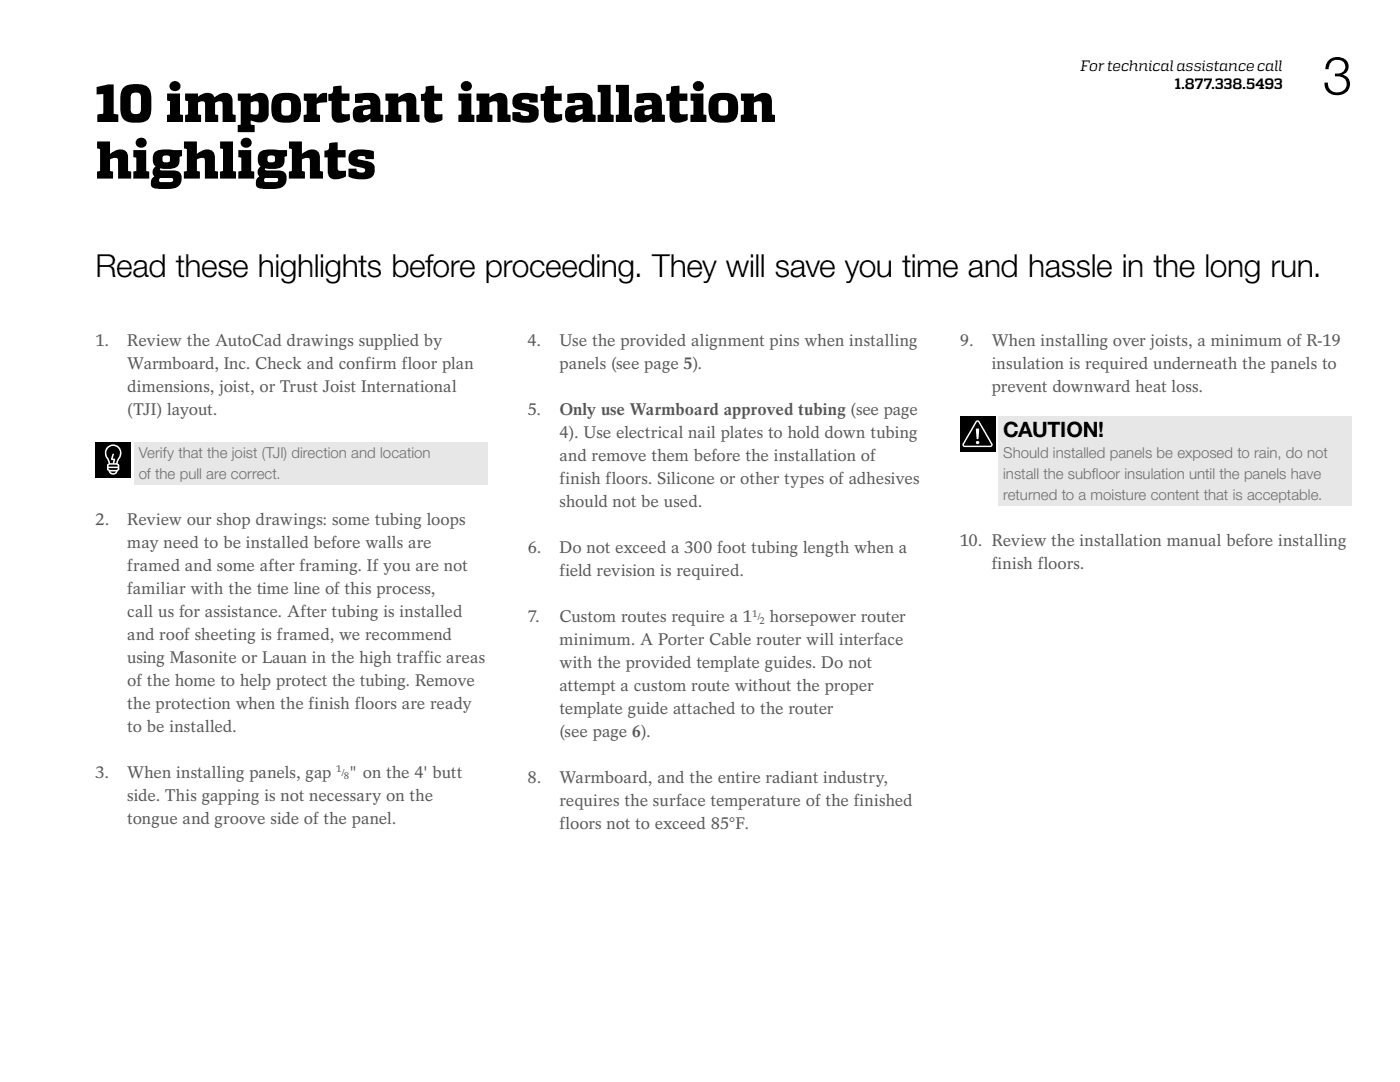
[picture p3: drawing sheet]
<svg xmlns="http://www.w3.org/2000/svg" width="279mm" height="216mm" viewBox="0 0 279 216" stroke-linecap="round" stroke-linejoin="round" font-family="sans-serif">
<defs><g id="words">
<g font-size="10.6">
<text x="264" y="18.8">3</text>
<text x="19" y="24.3">10 important installation</text>
<text x="19" y="35.6">highlights</text>
</g>
<text font-size="6.3" x="19" y="55.3">Read these highlights before proceeding. They will save you time and hassle in the long run.</text>
<text font-size="4.2" x="200.2" y="87.1">CAUTION!</text>
<g font-size="3.4" fill="#58595b">
<text x="19" y="69.1">1.</text>
<text x="25.4" y="69.1">Review the AutoCad drawings supplied by</text>
<text x="105.3" y="69.1">4.</text>
<text x="111.7" y="69.1">Use the provided alignment pins when installing</text>
<text x="191.6" y="69.1">9.</text>
<text x="197.9" y="69.1">When installing over joists, a minimum of R-19</text>
<text x="25.4" y="73.7">Warmboard, Inc. Check and confirm floor plan</text>
<text x="111.7" y="73.7">panels (see page 5).</text>
<text x="197.9" y="73.7">insulation is required underneath the panels to</text>
<text x="25.4" y="78.3">dimensions, joist, or Trust Joist International</text>
<text x="25.4" y="82.9">(TJI) layout.</text>
<text x="105.3" y="82.9">5.</text>
<text x="111.7" y="82.9">Only use Warmboard approved tubing (see page</text>
<text x="197.9" y="78.3">prevent downward heat loss.</text>
<text x="111.7" y="87.5">4). Use electrical nail plates to hold down tubing</text>
<text x="111.7" y="92.1">and remove them before the installation of</text>
<text x="111.7" y="96.6">finish floors. Silicone or other types of adhesives</text>
<text x="111.7" y="101.2">should not be used.</text>
<text x="19" y="104.8">2.</text>
<text x="25.4" y="104.8">Review our shop drawings: some tubing loops</text>
<text x="25.4" y="109.4">may need to be installed before walls are</text>
<text x="25.4" y="113.9">framed and some after framing. If you are not</text>
<text x="105.3" y="110.4">6.</text>
<text x="111.7" y="110.4">Do not exceed a 300 foot tubing length when a</text>
<text x="191.6" y="109">10. Review the installation manual before installing</text>
<text x="197.9" y="113.6">finish floors.</text>
<text x="25.4" y="118.5">familiar with the time line of this process,</text>
<text x="111.7" y="115">field revision is required.</text>
<text x="25.4" y="123.1">call us for assistance. After tubing is installed</text>
<text x="105.3" y="124.2">7.</text>
<text x="111.7" y="124.2">Custom routes require a 1</text>
<text x="153.7" y="124.2">horsepower router</text>
<text x="25.4" y="127.7">and roof sheeting is framed, we recommend</text>
<text x="111.7" y="128.8">minimum. A Porter Cable router will interface</text>
<text x="25.4" y="132.3">using Masonite or Lauan in the high traffic areas</text>
<text x="25.4" y="136.9">of the home to help protect the tubing. Remove</text>
<text x="111.7" y="133.3">with the provided template guides. Do not</text>
<text x="111.7" y="137.9">attempt a custom route without the proper</text>
<text x="25.4" y="141.4">the protection when the finish floors are ready</text>
<text x="111.7" y="142.5">template guide attached to the router</text>
<text x="25.4" y="146">to be installed.</text>
<text x="111.7" y="147.1">(see page 6).</text>
<text x="19.1" y="155.2">3.</text>
<text x="25.4" y="155.2">When installing panels, gap</text>
<text x="69.6" y="155.2">&quot; on the 4' butt</text>
<text x="25.4" y="159.8">side. This gapping is not necessary on the</text>
<text x="105.3" y="156.3">8.</text>
<text x="111.7" y="156.3">Warmboard, and the entire radiant industry,</text>
<text x="111.7" y="160.8">requires the surface temperature of the finished</text>
<text x="25.4" y="164.4">tongue and groove side of the panel.</text>
<text x="111.7" y="165.4">floors not to exceed 85°F.</text>
</g>
<g font-size="3">
<text x="215.6" y="14.2">For technical assistance call</text>
<text x="234.5" y="17.7">1.877.338.5493</text>
</g>
<g font-size="3" fill="#6d6e71">
<text x="27.7" y="91.4">Verify that the joist (TJI) direction and location</text>
<text x="27.7" y="95.6">of the pull are correct.</text>
<text x="200.2" y="91.4">Should installed panels be exposed to rain, do not</text>
<text x="200.2" y="95.6">install the subfloor insulation until the panels have</text>
<text x="200.2" y="99.8">returned to a moisture content that is acceptable.</text>
</g>
<g font-size="2" fill="#58595b">
<text x="150.1" y="123.1">1</text>
<text x="151.2" y="123.8">/</text>
<text x="151.6" y="124.5">2</text>
<text x="67.1" y="154.1">1</text>
<text x="68.2" y="154.8">/</text>
<text x="68.6" y="155.5">8</text>
</g>
</g></defs>
<g fill="#e6e7e8">
<path d="M26.7 88.2h70.7v8.5h-70.7z"/>
<path d="M199.2 83h70.7v17.9h-70.7z"/>
</g>
<path d="M19 88.2h7.1v7h-7.1z" fill="#000"/>
<path d="M21.5 89.5a1.42 1.42 0 0 1 2.1-.1 1.42 1.42 0 0 1-.1 2.1l-.3 .9h-.4l.2-.7-.1-.2h-.4l.2-.8-.2-.2-.3 1.1 .1 .2h.3l-.1 .6h-.5l-.2-.6-.5-.8a1.55 1.55 0 0 1 .2-1.5zM21.7 92.9l.2-.2h1.4l.2 .2v.2h-1.8zM21.7 93.4h1.8v.2l-.3 .2h-1.3l-.2-.2zM22 94.1h1.2a.66 .66 0 0 1-1.2 0zM21.4 89.2a2.02 2.02 0 0 0 .1 2.7l.2 .6-.3 .2v1.1l.3 .2a.93 .93 0 0 0 .9 .7 .93 .93 0 0 0 .9-.7l.3-.2v-1.1l-.3-.2 .1-.5a1.84 1.84 0 0 0 .5-2.2 1.84 1.84 0 0 0-2-1.1z" fill="#fff"/>
<path d="M191.6 83h7v7.1h-7z" fill="#000"/>
<g fill="#fff">
<path d="M194.8 85.5l.6 .1-.2 2h-.3z"/>
<path d="M194.9 84.3h.3l2.6 4.4v.2h-5.4v-.2zM194.8 84l-2.7 4.6a.48 .48 0 0 0 .4 .6h5.1a.48 .48 0 0 0 .4-.7l-2.5-4.4-.2-.2z"/>
<circle cx="195.1" cy="88.3" r=".34"/>
</g>
<use href="#words"/>
</svg>
